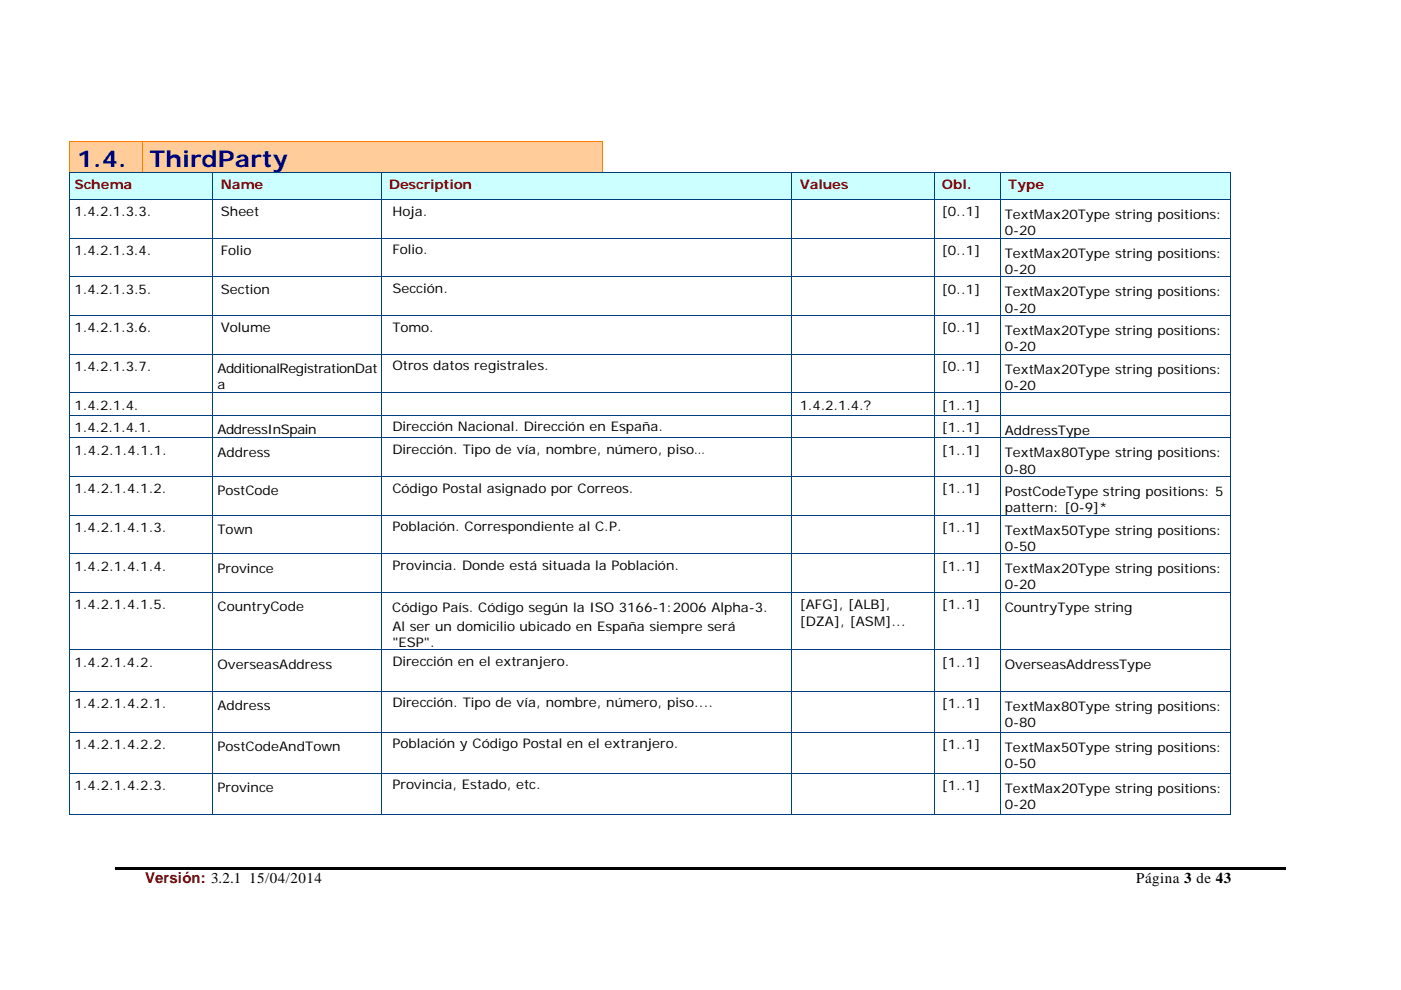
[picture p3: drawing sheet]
<svg xmlns="http://www.w3.org/2000/svg" width="297mm" height="210mm" viewBox="0 0 297 210" stroke-linecap="round" stroke-linejoin="round" font-family="sans-serif">
<defs><g id="words">
<g font-size="4.9" fill="#00007e">
<text x="16.3" y="35.3">1.4.</text>
<text x="31.7" y="35.3">ThirdParty</text>
</g>
<text font-size="3.2" fill="#7e0000" x="30.8" y="187.3">Versión: 3.2.1 15/04/2014</text>
<text font-size="3.2" x="240.9" y="187.3">Página 3 de 43</text>
<g font-size="2.8" fill="#7e0000">
<text x="15.8" y="40.1">Schema</text>
<text x="46.8" y="40.1">Name</text>
<text x="82.5" y="40.1">Description</text>
<text x="169.6" y="40.1">Values</text>
<text x="199.7" y="40.1">Obl.</text>
<text x="213.8" y="40.1">Type</text>
</g>
<g font-size="2.8">
<text x="15.8" y="45.9">1.4.2.1.3.3.</text>
<text x="46.8" y="45.9">Sheet</text>
<text x="83.2" y="45.7">Hoja.</text>
<text x="199.7" y="45.9">[0..1]</text>
<text x="213" y="46.5">TextMax20Type string positions:</text>
<text x="83.2" y="53.9">Folio.</text>
<text x="213" y="49.9">0-20</text>
<text x="15.8" y="54.1">1.4.2.1.3.4.</text>
<text x="46.8" y="54.1">Folio</text>
<text x="199.7" y="54.1">[0..1]</text>
<text x="213" y="54.7">TextMax20Type string positions:</text>
<text x="213" y="58.1">0-20</text>
<text x="15.8" y="62.3">1.4.2.1.3.5.</text>
<text x="46.8" y="62.3">Section</text>
<text x="83.2" y="62.1">Sección.</text>
<text x="199.7" y="62.3">[0..1]</text>
<text x="213" y="62.9">TextMax20Type string positions:</text>
<text x="15.8" y="70.5">1.4.2.1.3.6.</text>
<text x="46.8" y="70.5">Volume</text>
<text x="83.2" y="70.3">Tomo.</text>
<text x="199.7" y="70.5">[0..1]</text>
<text x="213" y="66.3">0-20</text>
<text x="213" y="71.1">TextMax20Type string positions:</text>
<text x="213" y="74.5">0-20</text>
<text x="15.8" y="78.7">1.4.2.1.3.7.</text>
<text x="46.1" y="79.1">AdditionalRegistrationDat</text>
<text x="46.1" y="82.6">a</text>
<text x="83.2" y="78.5">Otros datos registrales.</text>
<text x="199.7" y="78.7">[0..1]</text>
<text x="213" y="79.2">TextMax20Type string positions:</text>
<text x="213" y="82.7">0-20</text>
<text x="15.8" y="86.9">1.4.2.1.4.</text>
<text x="169.6" y="86.9">1.4.2.1.4.?</text>
<text x="199.7" y="86.9">[1..1]</text>
<text x="15.8" y="91.7">1.4.2.1.4.1.</text>
<text x="46.1" y="92.1">AddressInSpain</text>
<text x="83.2" y="91.5">Dirección Nacional. Dirección en España.</text>
<text x="199.7" y="91.7">[1..1]</text>
<text x="213" y="92.2">AddressType</text>
<text x="15.8" y="96.4">1.4.2.1.4.1.1.</text>
<text x="46.1" y="96.9">Address</text>
<text x="83.2" y="96.3">Dirección. Tipo de vía, nombre, número, piso…</text>
<text x="199.7" y="96.4">[1..1]</text>
<text x="213" y="97">TextMax80Type string positions:</text>
<text x="213" y="100.4">0-80</text>
<text x="15.8" y="104.6">1.4.2.1.4.1.2.</text>
<text x="46.1" y="105.1">PostCode</text>
<text x="83.2" y="104.5">Código Postal asignado por Correos.</text>
<text x="199.7" y="104.6">[1..1]</text>
<text x="213" y="105.2">PostCodeType string positions: 5</text>
<text x="15.8" y="112.8">1.4.2.1.4.1.3.</text>
<text x="46.1" y="113.3">Town</text>
<text x="83.2" y="112.7">Población. Correspondiente al C.P.</text>
<text x="199.7" y="112.8">[1..1]</text>
<text x="213" y="108.6">pattern: [0-9]*</text>
<text x="213" y="113.4">TextMax50Type string positions:</text>
<text x="213" y="116.8">0-50</text>
<text x="15.8" y="121">1.4.2.1.4.1.4.</text>
<text x="46.1" y="121.5">Province</text>
<text x="83.2" y="120.9">Provincia. Donde está situada la Población.</text>
<text x="199.7" y="121">[1..1]</text>
<text x="213" y="121.6">TextMax20Type string positions:</text>
<text x="213" y="125">0-20</text>
<text x="15.8" y="129.2">1.4.2.1.4.1.5.</text>
<text x="46.1" y="129.7">CountryCode</text>
<text x="83.2" y="129.8">Código País. Código según la ISO 3166-1:2006 Alpha-3.</text>
<text x="169.6" y="129.2">[AFG], [ALB],</text>
<text x="199.7" y="129.2">[1..1]</text>
<text x="213" y="129.8">CountryType string</text>
<text x="83.2" y="133.8">Al ser un domicilio ubicado en España siempre será</text>
<text x="83.2" y="137.2">&quot;ESP&quot;.</text>
<text x="169.6" y="132.7">[DZA], [ASM]...</text>
<text x="15.8" y="141.4">1.4.2.1.4.2.</text>
<text x="46.1" y="141.9">OverseasAddress</text>
<text x="83.2" y="141.3">Dirección en el extranjero.</text>
<text x="199.7" y="141.4">[1..1]</text>
<text x="213" y="142">OverseasAddressType</text>
<text x="83.2" y="150">Dirección. Tipo de vía, nombre, número, piso....</text>
<text x="15.8" y="150.1">1.4.2.1.4.2.1.</text>
<text x="46.1" y="150.6">Address</text>
<text x="199.7" y="150.1">[1..1]</text>
<text x="213" y="150.7">TextMax80Type string positions:</text>
<text x="213" y="154.1">0-80</text>
<text x="15.8" y="158.9">1.4.2.1.4.2.2.</text>
<text x="46.1" y="159.3">PostCodeAndTown</text>
<text x="83.2" y="158.7">Población y Código Postal en el extranjero.</text>
<text x="199.7" y="158.9">[1..1]</text>
<text x="213" y="159.4">TextMax50Type string positions:</text>
<text x="15.8" y="167.6">1.4.2.1.4.2.3.</text>
<text x="83.2" y="167.4">Provincia, Estado, etc.</text>
<text x="199.7" y="167.6">[1..1]</text>
<text x="213" y="162.9">0-50</text>
<text x="46.1" y="168">Province</text>
<text x="213" y="168.2">TextMax20Type string positions:</text>
<text x="213" y="171.6">0-20</text>
</g>
</g></defs>
<path d="M24.5 183.9h248v.5h-248z" fill="#000"/>
<g fill="#ffcc9a">
<path d="M14.7 30.1h15.4v6.4h-15.4z"/>
<path d="M15.7 30.1h13.4v6.3h-13.4z"/>
<path d="M30.1 30.1h97.6v6.4h-97.6z"/>
<path d="M31.1 30.1h95.6v6.3h-95.6z"/>
</g>
<path d="M14.6 30l.1 .1z" fill="#ff7e00"/>
<path d="M14.6 30.1h113.1" fill="none" stroke="#ff7e00" stroke-width=".21"/>
<path d="M127.7 30v.1z" fill="#ff7e00"/>
<path d="M14.7 30.1v6.4M30.1 30.1v6.4M127.7 30.1v6.4" fill="none" stroke="#ff7e00" stroke-width=".21"/>
<g fill="#cff">
<path d="M14.7 36.6h30.4v5.7h-30.4z"/>
<path d="M15.7 36.6h28.4v4.1h-28.4z"/>
<path d="M45.1 36.6h35.6v5.7h-35.6z"/>
<path d="M46.1 36.6h33.7v4.1h-33.7z"/>
<path d="M80.8 36.6h87v5.7h-87z"/>
<path d="M81.8 36.6h85.1v4.1h-85.1z"/>
<path d="M167.9 36.6h30.1v5.7h-30.1z"/>
<path d="M168.9 36.6h28.1v4.1h-28.1z"/>
<path d="M198.1 36.6h13.9v5.7h-13.9z"/>
<path d="M199 36.6h12v4.1h-12z"/>
<path d="M212 36.6h48.7v5.7h-48.7z"/>
<path d="M213 36.6h46.8v4.1h-46.8z"/>
</g>
<path d="M14.6 36.6h246.2" fill="none" stroke="#003f7e" stroke-width=".21"/>
<path d="M260.7 36.5l.1 .1z" fill="#003f7e"/>
<g fill="none" stroke="#003f7e" stroke-width=".21">
<path d="M14.7 36.6v5.7M45.1 36.6v5.7M80.8 36.6v5.7M167.9 36.6v5.7M198.1 36.6v5.7M212 36.6v5.7M260.8 36.6v5.7M14.6 42.3h246.2M14.6 50.5h246.2M14.6 58.7h246.2M14.7 42.4v8.1M14.7 50.6v8.1"/>
<path d="M14.7 58.8v8.1M45.1 42.4v8.1M45.1 50.6v8.1M45.1 58.8v8.1M80.8 42.4v8.1M80.8 50.6v8.1M80.8 58.8v8.1M167.9 42.4v8.1M167.9 50.6v8.1M167.9 58.8v8.1M198.1 42.4v8.1M198.1 50.6v8.1"/>
<path d="M198.1 58.8v8.1M212 42.4v8.1M212 50.6v8.1M212 58.8v8.1M260.8 42.4v8.1M260.8 50.6v8.1M260.8 58.8v8.1M14.6 66.9h246.2M14.6 75.1h246.2M14.7 67v8.1M14.7 75.2v8.1M45.1 67v8.1"/>
<path d="M45.1 75.2v8.1M80.8 67v8.1M80.8 75.2v8.1M167.9 67v8.1M167.9 75.2v8.1M198.1 67v8.1M198.1 75.2v8.1M212 67v8.1M212 75.2v8.1M260.8 67v8.1M260.8 75.2v8.1M14.6 83.3h246.2"/>
<path d="M14.6 88.1h246.2M14.6 92.9h246.2M14.7 83.4v4.7M14.7 88.1v4.7M14.7 92.9v8.1M45.1 83.4v4.7M45.1 88.1v4.7M45.1 92.9v8.1M80.8 83.4v4.7M80.8 88.1v4.7M80.8 92.9v8.1M167.9 83.4v4.7"/>
<path d="M167.9 88.1v4.7M167.9 92.9v8.1M198.1 83.4v4.7M198.1 88.1v4.7M198.1 92.9v8.1M212 83.4v4.7M212 88.1v4.7M212 92.9v8.1M260.8 83.4v4.7M260.8 88.1v4.7M260.8 92.9v8.1M14.6 101.1h246.2"/>
<path d="M14.6 109.3h246.2M14.6 117.5h246.2M14.7 101.1v8.1M14.7 109.3v8.1M14.7 117.5v8.1M45.1 101.1v8.1M45.1 109.3v8.1M45.1 117.5v8.1M80.8 101.1v8.1M80.8 109.3v8.1M80.8 117.5v8.1M167.9 101.1v8.1"/>
<path d="M167.9 109.3v8.1M167.9 117.5v8.1M198.1 101.1v8.1M198.1 109.3v8.1M198.1 117.5v8.1M212 101.1v8.1M212 109.3v8.1M212 117.5v8.1M260.8 101.1v8.1M260.8 109.3v8.1M260.8 117.5v8.1M14.6 125.7h246.2"/>
<path d="M14.6 137.8h246.2M14.7 125.7v12.1M14.7 137.9v8.6M45.1 125.7v12.1M45.1 137.9v8.6M80.8 125.7v12.1M80.8 137.9v8.6M167.9 125.7v12.1M167.9 137.9v8.6M198.1 125.7v12.1M198.1 137.9v8.6M212 125.7v12.1"/>
<path d="M212 137.9v8.6M260.8 125.7v12.1M260.8 137.9v8.6M14.6 146.6h246.2M14.6 155.3h246.2M14.7 146.6v8.7M14.7 155.3v8.7M45.1 146.6v8.7M45.1 155.3v8.7M80.8 146.6v8.7M80.8 155.3v8.7M167.9 146.6v8.7"/>
<path d="M167.9 155.3v8.7M198.1 146.6v8.7M198.1 155.3v8.7M212 146.6v8.7M212 155.3v8.7M260.8 146.6v8.7M260.8 155.3v8.7M14.6 164h246.2M14.6 172.8h30.5M14.7 164.1v8.7M45.1 164.1v8.7M45.1 172.8h35.6"/>
<path d="M80.8 164.1v8.7M80.8 172.8h87M167.9 164.1v8.7M167.9 172.8h30.1M198.1 164.1v8.7M198.1 172.8h13.9M212 164.1v8.7M212.1 172.8h48.6M260.8 164.1v8.7"/>
</g>
<path d="M260.7 172.7l.1 .1z" fill="#003f7e"/>
<use href="#words"/>
</svg>
